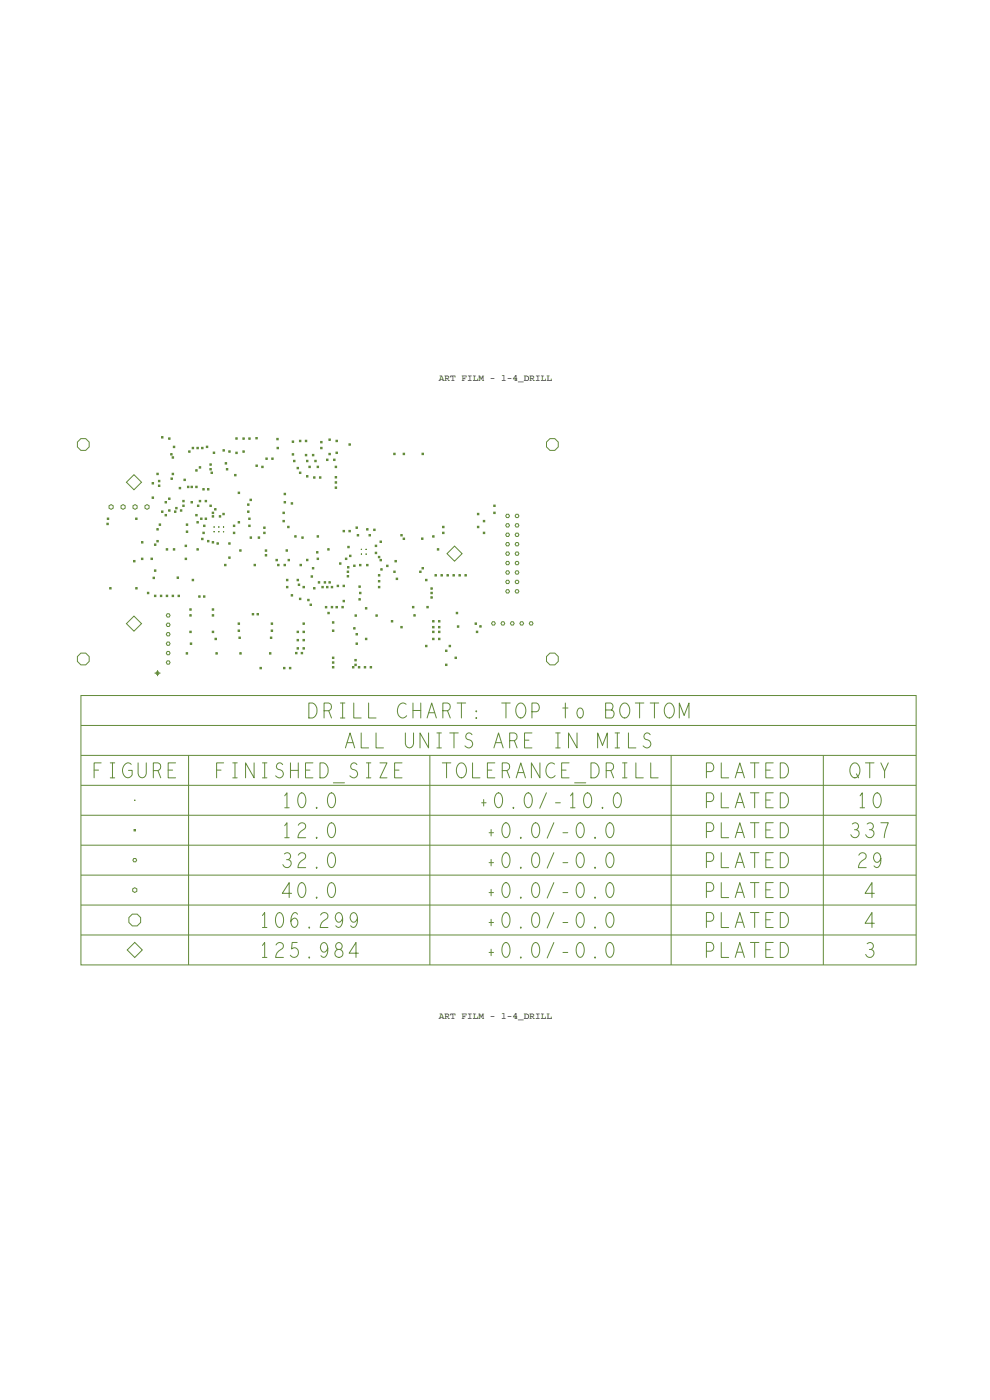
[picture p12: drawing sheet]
<svg xmlns="http://www.w3.org/2000/svg" width="210mm" height="297mm" viewBox="0 0 210 297" stroke-linecap="round" stroke-linejoin="round" font-family="sans-serif">
<defs><g id="words">
<g font-size="3.2" fill="#638b3a">
<text x="84.2" y="152.3">CHART:</text>
<text x="119.1" y="152.3">to</text>
<text x="104.8" y="158.7">ARE</text>
<text x="19.5" y="165">FIGURE</text>
<text x="45.5" y="165">FINISHED_SIZE</text>
<text x="101.4" y="171.4">+0.0/-10.0</text>
<text x="180.2" y="177.7">337</text>
<text x="183.3" y="203.1">3</text>
</g>
<g font-size="2">
<text x="93.1" y="80.8">ART FILM - 1-4_DRILL</text>
<text x="93.1" y="216.2">ART FILM - 1-4_DRILL</text>
</g>
</g></defs>
<!-- layer: Nets -->
<g fill="none" stroke="#638b3a" stroke-width=".21">
<path d="M34.3 92.6h.3v.3h-.3zM35.8 92.9h.3v.3h-.3zM36.2 96.2h.3v.3h-.3zM36.5 96.9h.3v.3h-.3zM36.8 94.7h.3v.3h-.3zM40 95.6h.3v.4h-.3zM40.8 94.9h.3v.3h-.3zM41.5 99.6h.3v.4h-.3zM41.8 94.9h.3v.3h-.3zM42.3 99h.3v.3h-.3zM42.8 94.9h.3v.3h-.3zM43.8 94.6h.3v.4h-.3z"/>
<path d="M44.5 99.4h.3v.3h-.3zM44.5 98.4h.3v.3h-.3zM45.2 95.9h.3v.3h-.3zM47.3 95.4h.3v.3h-.3zM47.8 98.1h.3v.4h-.3zM48 99.4h.3v.3h-.3zM48.5 95.6h.3v.3h-.3zM50 95.9h.3v.3h-.3zM50 92.9h.3v.3h-.3zM51.5 92.9h.3v.3h-.3zM51.5 95.6h.3v.4h-.3zM52.8 92.9h.3v.3h-.3z"/>
<path d="M54.3 92.8h.3v.3h-.3zM54.3 98.6h.3v.4h-.3zM55.5 98.9h.3v.3h-.3zM56.4 97.2h.3v.3h-.3zM57.6 97.2h.3v.3h-.3zM58.7 93h.3v.3h-.3zM58.8 94.9h.3v.3h-.3zM62 93.5h.3v.4h-.3zM62 96.2h.3v.4h-.3zM62.3 97.6h.3v.4h-.3zM63 99.1h.3v.4h-.3zM63.5 93.4h.3v.3h-.3z"/>
<path d="M64.8 93.4h.3v.3h-.3zM64.8 96.4h.3v.3h-.3zM65 97.6h.3v.4h-.3zM65.5 98.9h.3v.3h-.3zM66.3 96.4h.3v.3h-.3zM66.8 97.6h.3v.4h-.3zM67.3 98.9h.3v.3h-.3zM68 94.9h.3v.3h-.3zM68 93.6h.3v.4h-.3zM69.3 97.4h.3v.3h-.3zM69.8 96.2h.3v.3h-.3zM69.8 93.1h.3v.3h-.3z"/>
<path d="M70.8 97.4h.3v.3h-.3zM71.1 98.9h.3v.3h-.3zM71.3 95.9h.3v.3h-.3zM71.3 93.4h.3v.3h-.3zM74 94.1h.3v.4h-.3zM83.5 96.1h.3v.4h-.3zM85.5 96.1h.3v.4h-.3zM89.5 96.1h.3v.3h-.3zM22.7 111h.3v.3h-.3zM22.8 109.9h.3v.3h-.3zM23.1 107.3l.5-.3 .4 .3v.5l-.4 .3-.5-.3zM25.7 107.3l.4-.3 .4 .3v.5l-.4 .3-.4-.3z"/>
<path d="M26.8 102.3l1.6-1.6 1.6 1.6-1.6 1.6zM28.2 107.3l.4-.3 .5 .3v.5l-.5 .3-.4-.3zM28.3 118.9h.3v.3h-.3zM28.8 109.9h.3v.3h-.3zM30 118.4h.3v.3h-.3zM30 114.9h.3v.3h-.3zM30.7 107.3l.5-.3 .4 .3v.5l-.4 .3-.5-.3zM32 118.4h.3v.3h-.3zM32.3 102.4h.3v.3h-.3zM32.3 105.4h.3v.3h-.3zM32.8 115.4h.3v.3h-.3zM33.3 112.1h.3v.3h-.3z"/>
<path d="M33.3 100.4h.3v.3h-.3zM33.3 114.7h.3v.3h-.3zM33.6 101.9h.3v.3h-.3zM33.6 102.9h.3v.3h-.3zM33.8 111.1h.3v.4h-.3zM34.3 108.4h.3v.3h-.3zM35 106.4h.3v.3h-.3zM35 109.1h.3v.3h-.3zM35.3 116.4h.3v.3h-.3zM35.8 105.6h.3v.4h-.3zM35.8 108.1h.3v.4h-.3zM36.3 101.4h.3v.3h-.3z"/>
<path d="M36.5 100.4h.3v.3h-.3zM36.8 116.4h.3v.3h-.3zM37 108.4h.3v.3h-.3zM37.3 107.6h.3v.4h-.3zM38 103.4h.3v.3h-.3zM38.3 108.1h.3v.4h-.3zM38.8 106.1h.3v.4h-.3zM38.8 107.1h.3v.4h-.3zM39 101.6h.3v.4h-.3zM39.3 115.6h.3v.4h-.3zM39.3 118.4h.3v.3h-.3zM39.5 111.1h.3v.4h-.3z"/>
<path d="M39.5 112.6h.3v.4h-.3zM39.8 103.1h.3v.4h-.3zM40.5 103.1h.3v.4h-.3zM40.5 106.4h.3v.3h-.3zM41.5 103.1h.3v.4h-.3zM41.5 109.1h.3v.3h-.3zM41.8 116.4h.3v.3h-.3zM41.8 110.6h.3v.4h-.3zM41.9 107.1h.3v.4h-.3zM42.3 106.1h.3v.4h-.3zM42.6 109.9h.3v.3h-.3zM42.8 114.2h.3v.3h-.3z"/>
<path d="M43 103.6h.3v.4h-.3zM43 112.9h.3v.3h-.3zM43.2 111.4h.3v.3h-.3zM43.5 106.1h.3v.4h-.3zM43.5 109.9h.3v.3h-.3zM44 114.6h.3v.4h-.3zM44 103.6h.3v.4h-.3zM44.5 107.1h.3v.4h-.3zM44.8 100.1h.3v.4h-.3zM45 108.6h.3v.4h-.3zM45 114.9h.3v.3h-.3zM45 109.4h.3v.3h-.3z"/>
<path d="M45.3 111.8h.2M45.3 112.8h.2M45.4 111.7v.2M45.4 112.7v.2M45.5 107.9h.3v.3h-.3zM46 115.1h.3v.4h-.3zM46.3 111.8h.2M46.3 112.8h.2M46.4 111.7v.2M46.4 112.7v.2M46.5 109.4h.3v.3h-.3zM47.3 108.9h.3v.3h-.3z"/>
<path d="M47.3 111.8h.2M47.3 112.8h.2M47.4 111.7v.2M47.4 112.7v.2M47.6 119.7h.3v.3h-.3zM48.5 118.1h.3v.4h-.3zM48.5 115.1h.3v.4h-.3zM49.5 111.4h.3v.3h-.3zM49.5 112.9h.3v.3h-.3zM49.8 100.6h.3v.4h-.3zM50.5 110.6h.3v.4h-.3zM50.5 104.4h.3v.3h-.3z"/>
<path d="M50.8 116.6h.3v.3h-.3zM52.5 108.4h.3v.3h-.3zM52.5 106.9h.3v.3h-.3zM52.8 109.9h.3v.3h-.3zM52.8 111.4h.3v.3h-.3zM53 105.9h.3v.3h-.3zM53.1 113.9h.3v.3h-.3zM53.9 119.7h.3v.3h-.3zM54.8 113.9h.3v.3h-.3zM55.9 111.8h.3v.3h-.3zM55.9 112.9h.3v.3h-.3zM56.3 116.6h.3v.4h-.3z"/>
<path d="M56.3 117.6h.3v.4h-.3zM58.5 118.7h.3v.3h-.3zM58.9 119.7h.3v.3h-.3zM60 108.6h.3v.4h-.3zM60 110.4h.3v.3h-.3zM60.2 119.7h.3v.3h-.3zM60.3 104.6h.3v.4h-.3zM60.3 106.4h.3v.3h-.3zM60.7 116.6h.3v.3h-.3zM61 111.6h.3v.4h-.3zM61.1 118.7h.3v.3h-.3zM61.8 106.6h.3v.4h-.3z"/>
<path d="M62.5 113.6h.3v.4h-.3zM63.5 100.1h.3v.4h-.3zM63.6 119.7h.3v.3h-.3zM64 113.9h.3v.3h-.3zM65 118.6h.3v.4h-.3zM65 100.9h.3v.3h-.3zM66.5 101.1h.3v.4h-.3zM67.1 117h.3v.3h-.3zM67.3 118.4h.3v.3h-.3zM67.3 113.6h.3v.4h-.3zM67.8 101.1h.3v.4h-.3zM69.5 116.4h.3v.3h-.3z"/>
<path d="M71.1 103.3h.3v.3h-.3zM71.1 102.2h.3v.3h-.3zM71.1 101.1h.3v.3h-.3zM72 119.4h.3v.3h-.3zM72.8 112.5h.3v.3h-.3zM73.3 118.4h.3v.3h-.3zM73.8 115.9h.3v.3h-.3zM74 112.5h.3v.3h-.3zM74.1 117.8h.4v.3h-.4zM75 119.9h.3v.3h-.3zM75.5 111.8h.3v.3h-.3zM75.8 113.4h.3v.3h-.3z"/>
<path d="M76.3 119.7h.3v.3h-.3zM76.5 117.6h.3M76.5 116.6h.3M76.7 116.4v.3M76.7 117.4v.3M77.5 117.6h.3M77.5 116.6h.3M77.7 116.4v.3M77.7 117.4v.3M77.8 119.7h.3v.3h-.3zM77.8 112.1h.3v.4h-.3zM78.3 113.4h.3v.3h-.3z"/>
<path d="M79.3 112.2h.3v.4h-.3zM79.6 117.1h.3v.4h-.3zM79.6 115.6h.3v.4h-.3zM80.3 118h.3v.3h-.3zM80.6 118.7h.3v.3h-.3zM80.6 114.8h.3v.3h-.3zM82 119.9h.3v.3h-.3zM83.8 118.9h.3v.3h-.3zM85 113.4h.3v.3h-.3zM85.5 114.1h.3v.4h-.3zM89.4 114.1h.3v.3h-.3zM91.8 113.7h.3v.3h-.3z"/>
<path d="M92.8 116.4h.3v.3h-.3zM93.9 111.6h.3v.4h-.3zM93.9 112.9h.3v.3h-.3zM96.4 115.9l1.6 1.6-1.6 1.6-1.6-1.6zM101.3 111.6h.3v.4h-.3zM101.3 108.9h.3v.3h-.3zM102.5 110.4h.3v.3h-.3zM102.5 112.9h.3v.3h-.3zM104.7 107.1h.3v.4h-.3zM104.7 108.6h.3v.4h-.3zM107.5 119.1h.4l.2 .4-.2 .3h-.4l-.2-.3zM107.5 117.1h.4l.2 .4-.2 .3h-.4l-.2-.3z"/>
<path d="M107.5 115.1h.4l.2 .4-.2 .3h-.4l-.2-.3zM107.5 113.1h.4l.2 .4-.2 .3h-.4l-.2-.3zM107.5 109.1h.4l.2 .4-.2 .3h-.4l-.2-.3zM107.5 111.1h.4l.2 .3-.2 .4h-.4l-.2-.4zM109.5 111.1h.4l.2 .3-.2 .4h-.4l-.2-.4zM109.5 109.1h.4l.2 .4-.2 .3h-.4l-.2-.3zM109.5 117.1h.4l.2 .4-.2 .3h-.4l-.2-.3zM109.5 115.1h.4l.2 .4-.2 .3h-.4l-.2-.3zM109.5 113.1h.4l.2 .4-.2 .3h-.4l-.2-.3zM109.5 119.1h.4l.2 .4-.2 .3h-.4l-.2-.3zM23.3 124.6h.3v.4h-.3zM26.8 132.3l1.6-1.6 1.6 1.6-1.6 1.6z"/>
<path d="M28.8 124.6h.3v.4h-.3zM31.3 125.6h.3v.4h-.3zM32.5 122.4h.3v.4h-.3zM32.8 120.9h.3v.3h-.3zM32.8 126.3h.3v.3h-.3zM34 126.3h.3v.3h-.3zM35.3 126.3h.3v.3h-.3zM35.5 138.2h.4l.2 .4-.2 .3h-.4l-.2-.3zM35.5 136.2h.4l.2 .4-.2 .3h-.4l-.2-.3zM35.5 134.2h.4l.2 .4-.2 .3h-.4l-.2-.3zM35.5 132.2h.4l.2 .4-.2 .3h-.4l-.2-.3zM35.5 130.2h.4l.2 .4-.2 .3h-.4l-.2-.3z"/>
<path d="M36.5 126.3h.3v.3h-.3zM37.6 122.4h.3v.3h-.3zM37.8 126.3h.3v.3h-.3zM39.5 138.5h.3v.3h-.3zM40.3 129.1h.3v.4h-.3zM40.3 133.9h.3v.3h-.3zM40.3 130.4h.3v.3h-.3zM40.4 136.4h.3v.3h-.3zM40.8 122.9h.3v.3h-.3zM42.1 126.4h.4v.3h-.4zM43.2 126.4h.3v.3h-.3zM45 129.1h.3v.4h-.3z"/>
<path d="M45 133.9h.3v.3h-.3zM45 130.4h.3v.3h-.3zM45.6 135.4h.3v.3h-.3zM45.8 138.5h.3v.3h-.3zM50.5 132.1h.3v.4h-.3zM50.5 133.6h.3v.4h-.3zM50.7 135.1h.3v.4h-.3zM50.9 138.5h.3v.3h-.3zM53.5 130.1h.3v.4h-.3zM54.5 130.1h.3v.4h-.3zM57.2 138.5h.3v.3h-.3zM57.4 135.1h.3v.4h-.3z"/>
<path d="M57.5 133.6h.3v.4h-.3zM57.5 132.1h.3v.4h-.3zM60.8 122.9h.3v.3h-.3zM60.8 124.4h.3v.3h-.3zM61.8 126.1h.3v.4h-.3zM62.7 138.4h.3v.3h-.3zM63 133.9h.3v.3h-.3zM63 137.4h.3v.3h-.3zM63 135.6h.3v.4h-.3zM63 122.9h.3v.3h-.3zM63.3 123.9h.3v.3h-.3zM63.5 126.9h.3v.3h-.3z"/>
<path d="M63.9 138.4h.3v.3h-.3zM64.3 132.1h.3v.4h-.3zM64.3 133.9h.3v.3h-.3zM64.3 135.6h.3v.4h-.3zM64.3 137.4h.3v.3h-.3zM64.3 124.4h.3v.3h-.3zM65.3 127.1h.3v.3h-.3zM65.8 128.1h.3v.4h-.3zM66 122.1h.3v.4h-.3zM66.3 120.4h.3v.3h-.3zM66.5 124.6h.3v.4h-.3zM67.5 123.4h.3v.3h-.3z"/>
<path d="M68.3 124.4h.3v.3h-.3zM68.8 123.4h.3v.3h-.3zM69 128.7h.3v.3h-.3zM69.3 124.4h.3v.3h-.3zM69.5 129.9h.3v.3h-.3zM69.8 123.4h.3v.3h-.3zM70.3 128.6h.3v.4h-.3zM70.3 124.4h.3v.3h-.3zM70.5 133.6h.3v.4h-.3zM70.5 131.9h.3v.3h-.3zM70.5 139.4h.3v.3h-.3zM71.3 128.7h.3v.3h-.3z"/>
<path d="M71.5 124.1h.3v.4h-.3zM72.5 128.6h.3v.4h-.3zM72.8 127.4h.3v.3h-.3zM72.8 124.1h.3v.4h-.3zM73.6 122.1h.4v.3h-.4zM73.6 121.1h.4v.4h-.4zM73.7 120.2h.3v.3h-.3zM75 133.1h.3v.4h-.3zM75.3 139.9h.3v.3h-.3zM75.3 130.4h.3v.3h-.3zM75.5 134.4h.3v.3h-.3zM75.5 136.4h.3v.3h-.3z"/>
<path d="M76.1 127h.3v.3h-.3zM76.1 124.3h.3v.3h-.3zM76.3 125.6h.3v.4h-.3zM77.5 128.9h.3v.3h-.3zM77.5 135.4h.3v.3h-.3zM79.7 130.4h.3v.3h-.3zM80.3 123.1h.3v.4h-.3zM80.3 121.9h.3v.3h-.3zM80.3 124.4h.3v.3h-.3zM80.8 120.6h.3v.4h-.3zM83 131.6h.3v.4h-.3zM83.5 121.1h.3v.4h-.3z"/>
<path d="M84 122.6h.3v.4h-.3zM85 132.9h.3v.3h-.3zM87.5 128.6h.3v.4h-.3zM87.8 130.4h.3v.3h-.3zM89 121.1h.3v.4h-.3zM89.5 120.4h.3v.3h-.3zM90.3 136.9h.3v.3h-.3zM90.3 122.9h.3v.3h-.3zM90.5 128.6h.3v.4h-.3zM91.4 124.7h.3v.3h-.3zM91.4 126.6h.3v.3h-.3zM91.4 125.6h.3v.4h-.3z"/>
<path d="M91.8 133.9h.3v.3h-.3zM91.8 131.6h.3v.4h-.3zM91.8 132.9h.3v.3h-.3zM91.8 135.4h.3v.3h-.3zM92.3 121.9h.3v.3h-.3zM93 131.6h.3v.4h-.3zM93 133.9h.3v.3h-.3zM93 132.9h.3v.3h-.3zM93 135.4h.3v.3h-.3zM93.5 121.9h.3v.3h-.3zM94.5 137.9h.3v.3h-.3zM94.8 121.9h.3v.3h-.3z"/>
<path d="M95.3 136.9h.3v.3h-.3zM96.1 121.9h.3v.3h-.3zM96.5 139.4h.3v.3h-.3zM96.8 129.9h.3v.3h-.3zM97 132.8h.3v.3h-.3zM97.3 121.9h.4v.3h-.4zM98.6 121.9h.3v.3h-.3zM100.8 132.1h.3v.4h-.3zM101 133.9h.3v.3h-.3zM101.8 132.7h.3v.3h-.3zM104.5 131.9h.4l.2 .4-.2 .3h-.4l-.2-.3zM106.5 131.9h.4l.2 .4-.2 .3h-.4l-.2-.3z"/>
<path d="M107.5 121.1h.4l.2 .3-.2 .4h-.4l-.2-.4zM107.5 123.1h.4l.2 .4-.2 .3h-.4l-.2-.3zM107.5 125.1h.4l.2 .4-.2 .3h-.4l-.2-.3zM108.5 131.9h.4l.2 .4-.2 .3h-.4l-.2-.3zM109.5 123.1h.4l.2 .4-.2 .3h-.4l-.2-.3zM109.5 121.1h.4l.2 .3-.2 .4h-.4l-.2-.4zM109.5 125.1h.4l.2 .4-.2 .3h-.4l-.2-.3zM110.5 131.9h.4l.2 .4-.2 .3h-.4l-.2-.3zM112.5 131.9h.4l.2 .4-.2 .3h-.4l-.2-.3zM35.5 140.2h.4l.2 .4-.2 .3h-.4l-.2-.3zM55.1 141.6h.3v.3h-.3zM60.1 141.6h.3v.3h-.3z"/>
<path d="M61.4 141.6h.3v.3h-.3zM70.5 140.4h.3v.3h-.3zM70.5 141.4h.3v.3h-.3zM74.8 141.4h.3v.3h-.3zM75.3 140.9h.3v.3h-.3zM76 141.4h.3v.3h-.3zM77.3 141.4h.3v.3h-.3zM78.5 141.4h.3v.3h-.3zM94.5 140.9h.3v.3h-.3z"/>
<circle cx="17.7" cy="94.3" r="1.35"/>
<circle cx="117.2" cy="94.3" r="1.35"/>
<circle cx="17.7" cy="139.8" r="1.35"/>
<circle cx="117.2" cy="139.8" r="1.35"/>
</g>
<!-- layer: Text -->
<g fill="none" stroke="#638b3a" stroke-width=".21">
<path d="M65.5 149.1a1.64 1.64 0 0 1 1.7 1 1.64 1.64 0 0 1-.3 1.8l-.6 .4h-.8zM68.7 150.8h1a.86 .86 0 0 0 .6-.8 .86 .86 0 0 0-.6-.9h-1v3.2M69.7 150.8l.6 1.5M72.2 149.1h1M72.2 152.3h1M72.7 149.1v3.2M73.3 158.7l1-3.2 .9 3.2M73.6 157.6h1.3M75 149.1v3.2h1.6M76.6 155.5v3.2h1.6M78.2 149.1v3.2h1.6M79.8 155.5v3.2h1.5"/>
<path d="M86 155.5v2.3a.87 .87 0 0 0 .9 .9 .87 .87 0 0 0 .8-.9v-2.3M86.1 149.4a1.1 1.1 0 0 0-1.2-.1 1.1 1.1 0 0 0-.6 1.1 1.29 1.29 0 0 0 .2 1.4 1.29 1.29 0 0 0 1.3 .4l.5-.4M87.6 149.1v3.2M89.3 149.1v3.2M90.6 152.3l1-3.2 1 3.2M90.9 155.5v3.2l-1.8-3.2v3.2M92.7 158.7h.9M92.7 155.5h.9M93.2 155.5v3.2M93.9 150.8h1a.86 .86 0 0 0 .6-.8 .86 .86 0 0 0-.6-.9h-1v3.2M95.4 155.5h1.8M96.3 155.5v3.2"/>
<path d="M97 149.1h1.8M97.9 149.1v3.2M100.1 155.9a.72 .72 0 0 0-1.1-.2 .72 .72 0 0 0 .2 1.2 .91 .91 0 0 1 1 1.2 .91 .91 0 0 1-1.6 .1M104.8 158.7l.9-3.2 1 3.2M106.4 149.1h1.8M107.3 149.1v3.2M108.1 157.1h1a.86 .86 0 0 0 .6-.8 .86 .86 0 0 0-.6-.8h-1v3.2M109.9 149.4a.94 .94 0 0 1 1-.2 .94 .94 0 0 1 .6 .9 1.69 1.69 0 0 1-1 2.2 1.76 1.76 0 0 1-.6-2.9zM112.8 155.5h-1.5v3.2h1.5M112.8 151h1a1 1 0 0 0 .6-.9 1 1 0 0 0-.6-1h-1v3.2M117.9 158.7h.9M117.9 155.5h.9"/>
<path d="M118.3 155.5v3.2M119.9 149.1v3.2M122.4 155.5v3.2l-1.8-3.2v3.2M126.8 158.7v-3.2l1 2.6 1-2.6v3.2M128.5 150.6h1.2a.93 .93 0 0 1 .6 .8 .93 .93 0 0 1-.5 .9h-1.3v-3.2h1a.85 .85 0 0 1 .2 1.5M130.5 158.7h.9M130.5 155.5h.9M130.9 155.5v3.2M131.9 149.4a.94 .94 0 0 1 1-.2 .94 .94 0 0 1 .6 .9 1.69 1.69 0 0 1-1 2.2 1.76 1.76 0 0 1-.6-2.9zM133.3 155.5v3.2h1.6M134.8 149.1h1.8M135.7 149.1v3.2"/>
<path d="M137.9 155.9a.72 .72 0 0 0-1.1-.2 .72 .72 0 0 0 .2 1.2 .91 .91 0 0 1 1 1.2 .91 .91 0 0 1-1.6 .1M137.9 149.1h1.8M138.8 149.1v3.2M141.4 149.4a.94 .94 0 0 1 1-.2 .94 .94 0 0 1 .6 .9 1.69 1.69 0 0 1-1 2.2 1.76 1.76 0 0 1-.6-2.9zM144.1 152.3v-3.2l1 2.7 1-2.7v3.2M21.5 161.8h-1.5v3.2M23.4 161.8h.9M23.9 161.8v3.2M27.8 162.2a1.15 1.15 0 0 0-1.2-.1 1.15 1.15 0 0 0-.6 1.1 1.37 1.37 0 0 0 1.5 1.7l.5-.5v-1h-.8M29.3 161.8v2.3a.87 .87 0 0 0 .9 .9 .87 .87 0 0 0 .8-.9v-2.3M32.5 163.5h1a.86 .86 0 0 0 .6-.8 .86 .86 0 0 0-.6-.9h-1v3.2M37.2 161.8h-1.5v3.2h1.5"/>
<path d="M47.4 161.8h-1.5v3.2M49.4 161.8h.9M49.8 161.8v3.2M53.9 161.8v3.2l-1.8-3.2v3.2M55.7 161.8h.9M56.1 161.8v3.2M60 162.2a.72 .72 0 0 0-1.2-.1 .72 .72 0 0 0 .2 1.1 .91 .91 0 0 1 1.1 1.2 .91 .91 0 0 1-1.6 .2M60.4 168.8l.5-.6v3.2M60.4 175.2l.5-.7v3.2M60.4 171.4h.9M60.4 177.7h.9M61.6 161.8v3.2"/>
<path d="M63.3 175.1a.8 .8 0 0 1 1.1-.5 .8 .8 0 0 1 .2 1.2 2.12 2.12 0 0 0-1.4 1.9h1.6M63.3 161.8v3.2M63.7 168.3a.71 .71 0 0 1 1 .6l.2 .9a1.54 1.54 0 0 1-.9 1.6 1.8 1.8 0 0 1-.7-2.5zM66.4 161.8h-1.6v3.2h1.6M67.1 171.3l.1 .1zM67.1 177.7l.1 .1zM67.9 161.8a1.64 1.64 0 0 1 1.6 1 1.64 1.64 0 0 1-.3 1.8l-.5 .4h-.8zM70 168.3a.71 .71 0 0 1 1 .6l.2 .9a1.54 1.54 0 0 1-.9 1.6 1.8 1.8 0 0 1-.7-2.5zM70 174.6a.71 .71 0 0 1 1 .6l.2 .9a1.54 1.54 0 0 1-.9 1.6 1.8 1.8 0 0 1-.7-2.5zM75.7 162.2a.72 .72 0 0 0-1.1-.1 .72 .72 0 0 0 .2 1.1 .91 .91 0 0 1 1 1.2 .91 .91 0 0 1-1.6 .2M77.7 161.8h1M78.2 161.8v3.2"/>
<path d="M80.6 161.8h1.5l-1.5 3.2h1.5M85.3 161.8h-1.6v3.2h1.6M93.8 161.8h1.8M94.7 161.8v3.2M97.3 162.1a.94 .94 0 0 1 1-.2 .94 .94 0 0 1 .6 .9 1.69 1.69 0 0 1-1 2.2 1.76 1.76 0 0 1-.6-2.9zM100.2 161.8v3.2h1.6M103.4 163.4h.9M103.7 176.7h1M104.2 176v1.3M105 161.8h-1.6v3.2h1.6M105.4 168.3a.71 .71 0 0 1 1.1 .6l.1 .9a1.54 1.54 0 0 1-.9 1.6 1.8 1.8 0 0 1-.7-2.5zM106.5 163.5h1a.86 .86 0 0 0 .6-.8 .86 .86 0 0 0-.6-.9h-1v3.2"/>
<path d="M107 174.6a.71 .71 0 0 1 1 .6l.2 .9a1.54 1.54 0 0 1-.9 1.6 1.8 1.8 0 0 1-.7-2.5zM107.5 163.5l.6 1.5M109.5 165l1-3.2 1 3.2M109.8 163.9h1.3M110.4 177.7l.2 .1zM111.7 168.3a.71 .71 0 0 1 1.1 .6l.1 .9a1.54 1.54 0 0 1-.9 1.6 1.8 1.8 0 0 1-.7-2.5zM113.3 174.6a.71 .71 0 0 1 1 .6l.2 .9a1.54 1.54 0 0 1-.9 1.6 1.8 1.8 0 0 1-.7-2.5zM114.5 161.8v3.2l-1.8-3.2v3.2M115.9 168.2l-1.4 3.3M117.5 174.5l-1.4 3.3M117.6 162.1a1.1 1.1 0 0 0-1.2-.1 1.1 1.1 0 0 0-.6 1.1 1.29 1.29 0 0 0 .2 1.4 1.29 1.29 0 0 0 1.3 .4l.5-.4M119.1 163.4h1"/>
<path d="M119.4 176.7h1M120.7 161.8h-1.6v3.2h1.6M121 168.8l.5-.6v3.2M121.9 166.1h2.4M122.8 174.6a.71 .71 0 0 1 1 .6l.1 .9a1.54 1.54 0 0 1-.8 1.6 1.8 1.8 0 0 1-.7-2.5zM124.3 168.3a.71 .71 0 0 1 1.1 .6l.1 .9a1.54 1.54 0 0 1-.9 1.6 1.8 1.8 0 0 1-.7-2.5zM125.4 161.8a1.64 1.64 0 0 1 1.6 1 1.64 1.64 0 0 1-.3 1.8l-.6 .4h-.7zM126.1 177.7l.2 .1zM128.6 163.5h1a.86 .86 0 0 0 .6-.8 .86 .86 0 0 0-.6-.9h-1v3.2M129.1 174.6a.71 .71 0 0 1 1 .6l.1 .9a1.54 1.54 0 0 1-.8 1.6 1.8 1.8 0 0 1-.7-2.5zM129.6 163.5l.6 1.5M130.6 168.3a.71 .71 0 0 1 1.1 .6l.1 .9a1.54 1.54 0 0 1-.9 1.6 1.8 1.8 0 0 1-.7-2.5z"/>
<path d="M132 161.8h1M132 165h1M132.5 161.8v3.2M134.9 161.8v3.2h1.6M138 161.8v3.2h1.6M149.8 163.7h1a1 1 0 0 0 .6-.9 1 1 0 0 0-.6-1h-1v3.2M149.8 170h1a1 1 0 0 0 .6-.9 1 1 0 0 0-.6-.9h-1v3.2M149.8 176.4h1a1 1 0 0 0 .6-.9 1 1 0 0 0-.6-1h-1v3.2M153 161.8v3.2h1.6M153 168.2v3.2h1.6M153 174.5v3.2h1.6M155.9 165l1-3.2 1 3.2"/>
<path d="M155.9 171.4l1-3.2 1 3.2M155.9 177.7l1-3.2 1 3.2M156.3 163.9h1.3M156.3 170.3h1.3M156.3 176.6h1.3M159.2 161.8h1.8M159.2 168.2h1.8M159.2 174.5h1.8M160.1 161.8v3.2M160.1 168.2v3.2M160.1 174.5v3.2M162.4 163.4h1"/>
<path d="M162.4 169.7h1M162.4 176.1h1M164 161.8h-1.6v3.2h1.6M164 168.2h-1.6v3.2h1.6M164 174.5h-1.6v3.2h1.6M165.5 161.8a1.64 1.64 0 0 1 1.7 1 1.64 1.64 0 0 1-.3 1.8l-.6 .4h-.8zM165.5 168.2a1.64 1.64 0 0 1 1.7 .9 1.64 1.64 0 0 1-.3 1.9l-.6 .4h-.8zM165.5 174.5a1.64 1.64 0 0 1 1.7 1 1.64 1.64 0 0 1-.3 1.8l-.6 .4h-.8zM180.7 162.1a.94 .94 0 0 1 1.1-.2 .94 .94 0 0 1 .5 .9 1.69 1.69 0 0 1-1 2.2 1.76 1.76 0 0 1-.6-2.9zM180.8 174.8a.76 .76 0 0 1 1.2 .1 .76 .76 0 0 1-.4 1.1M181.7 164.2l.4 .8M182.4 168.8l.5-.6v3.2"/>
<path d="M182.4 171.4h1M183.6 161.8h1.8M183.9 174.8a.76 .76 0 0 1 1.2 .1 .76 .76 0 0 1-.3 1.1M184.5 161.8v3.2M185.7 168.3a.71 .71 0 0 1 1.1 .6l.1 .9a1.54 1.54 0 0 1-.8 1.6 1.8 1.8 0 0 1-.7-2.5zM186.9 161.8l.7 1.8v1.4M186.9 174.5h1.5l-.6 1.9-.2 1.3M188.4 161.8l-.8 1.8M55.7 194.2l.4-.6v3.2M55.7 196.8h.9M59 193.7a.71 .71 0 0 1 1 .6l.2 .9a1.54 1.54 0 0 1-.9 1.6 1.8 1.8 0 0 1-.7-2.5zM60.3 181.2a.76 .76 0 0 1 1.2 0 .76 .76 0 0 1-.4 1.2"/>
<path d="M60.8 182.4a.88 .88 0 0 1 .9 .7 .88 .88 0 0 1-.7 1 .88 .88 0 0 1-1-.7M61.9 189.5h-2l1.4-2.3v3.2M63 199.9h-1l-.1 1.4a.99 .99 0 0 1 1.5 .7 .99 .99 0 0 1-1.3 1.1l-.5-.5M63.1 194l-.5-.4a1.94 1.94 0 0 0-.7 2.7l.3 .4a.94 .94 0 0 0 1-.5 .94 .94 0 0 0-.2-1.1l-.2-.2a.83 .83 0 0 0-1.1 .5M63.3 181.4a.8 .8 0 0 1 1.1-.5 .8 .8 0 0 1 .2 1.3 2.12 2.12 0 0 0-1.4 1.9h1.6M63.7 187.3a.71 .71 0 0 1 1 .6l.2 .9a1.54 1.54 0 0 1-.9 1.6 1.8 1.8 0 0 1-.7-2.5zM65.5 196.7l.2 .1zM67.1 184l.1 .1zM67.1 190.4l.1 .1zM68 194.1a.8 .8 0 0 1 1.1-.5 .8 .8 0 0 1 .3 1.3 2.12 2.12 0 0 0-1.5 1.9h1.7M70 181a.71 .71 0 0 1 1 .6l.2 .9a1.54 1.54 0 0 1-.9 1.6 1.8 1.8 0 0 1-.7-2.5zM70 187.3a.71 .71 0 0 1 1 .6l.2 .9a1.54 1.54 0 0 1-.9 1.6 1.8 1.8 0 0 1-.7-2.5z"/>
<path d="M72.7 194.8l-.3 .5a.61 .61 0 0 1-1 .1 1.11 1.11 0 0 1 .5-1.8 1.72 1.72 0 0 1 .7 2.3l-.5 .8-.3 .1-.6-.4M75.8 194.8l-.2 .5a.61 .61 0 0 1-1.1 .1 1.11 1.11 0 0 1 .5-1.8 1.72 1.72 0 0 1 .8 2.3l-.5 .8-.3 .1-.6-.4M103.7 183h1M103.7 189.4h1M103.7 195.7h1M104.2 182.3v1.4M104.2 188.7v1.3M104.2 195v1.4M107 181a.71 .71 0 0 1 1 .6l.2 .9a1.54 1.54 0 0 1-.9 1.6 1.8 1.8 0 0 1-.7-2.5zM107 187.3a.71 .71 0 0 1 1 .6l.2 .9a1.54 1.54 0 0 1-.9 1.6 1.8 1.8 0 0 1-.7-2.5zM107 193.7a.71 .71 0 0 1 1 .6l.2 .9a1.54 1.54 0 0 1-.9 1.6 1.8 1.8 0 0 1-.7-2.5zM110.4 184l.2 .1z"/>
<path d="M110.4 190.4l.2 .1zM110.4 196.7l.2 .1zM113.3 181a.71 .71 0 0 1 1 .6l.2 .9a1.54 1.54 0 0 1-.9 1.6 1.8 1.8 0 0 1-.7-2.5zM113.3 187.3a.71 .71 0 0 1 1 .6l.2 .9a1.54 1.54 0 0 1-.9 1.6 1.8 1.8 0 0 1-.7-2.5zM113.3 193.7a.71 .71 0 0 1 1 .6l.2 .9a1.54 1.54 0 0 1-.9 1.6 1.8 1.8 0 0 1-.7-2.5zM117.5 180.9l-1.4 3.3M117.5 187.2l-1.4 3.3M117.5 193.6l-1.4 3.3M117.5 199.9l-1.4 3.3M119.4 183h1M119.4 189.4h1M119.4 195.7h1"/>
<path d="M122.8 181a.71 .71 0 0 1 1 .6l.1 .9a1.54 1.54 0 0 1-.8 1.6 1.8 1.8 0 0 1-.7-2.5zM122.8 187.3a.71 .71 0 0 1 1 .6l.1 .9a1.54 1.54 0 0 1-.8 1.6 1.8 1.8 0 0 1-.7-2.5zM122.8 193.7a.71 .71 0 0 1 1 .6l.1 .9a1.54 1.54 0 0 1-.8 1.6 1.8 1.8 0 0 1-.7-2.5zM126.1 184l.2 .1zM126.1 190.4l.2 .1zM126.1 196.7l.2 .1zM129.1 181a.71 .71 0 0 1 1 .6l.1 .9a1.54 1.54 0 0 1-.8 1.6 1.8 1.8 0 0 1-.7-2.5zM129.1 187.3a.71 .71 0 0 1 1 .6l.1 .9a1.54 1.54 0 0 1-.8 1.6 1.8 1.8 0 0 1-.7-2.5zM129.1 193.7a.71 .71 0 0 1 1 .6l.1 .9a1.54 1.54 0 0 1-.8 1.6 1.8 1.8 0 0 1-.7-2.5zM149.8 182.7h1a1 1 0 0 0 .6-.9 1 1 0 0 0-.6-.9h-1v3.2M149.8 189.1h1a1 1 0 0 0 .6-.9 1 1 0 0 0-.6-1h-1v3.2M149.8 195.4h1a1 1 0 0 0 .6-.9 1 1 0 0 0-.6-.9h-1v3.2"/>
<path d="M153 180.9v3.2h1.6M153 187.2v3.2h1.6M153 193.6v3.2h1.6M153 199.9v3.2h1.6M155.9 184.1l1-3.2 1 3.2M155.9 190.4l1-3.2 1 3.2M155.9 196.8l1-3.2 1 3.2M156.3 183h1.3M156.3 189.3h1.3M156.3 195.7h1.3M159.2 180.9h1.8M159.2 187.2h1.8"/>
<path d="M159.2 193.6h1.8M159.2 199.9h1.8M160.1 180.9v3.2M160.1 187.2v3.2M160.1 193.6v3.2M160.1 199.9v3.2M162.4 182.4h1M162.4 188.8h1M162.4 195.1h1M164 180.9h-1.6v3.2h1.6M164 187.2h-1.6v3.2h1.6M164 193.6h-1.6v3.2h1.6"/>
<path d="M164 199.9h-1.6v3.2h1.6M165.5 180.9a1.64 1.64 0 0 1 1.7 .9 1.64 1.64 0 0 1-.3 1.9l-.6 .4h-.8zM165.5 187.2a1.64 1.64 0 0 1 1.7 1 1.64 1.64 0 0 1-.3 1.8l-.6 .4h-.8zM165.5 193.6a1.64 1.64 0 0 1 1.7 .9 1.64 1.64 0 0 1-.3 1.9l-.6 .4h-.8zM165.5 199.9a1.64 1.64 0 0 1 1.7 1 1.64 1.64 0 0 1-.3 1.8l-.6 .4h-.8zM182.2 181.4a.8 .8 0 0 1 1.1-.5 .8 .8 0 0 1 .2 1.3 2.12 2.12 0 0 0-1.4 1.9h1.6M185.5 189.5h-2l1.5-2.3v3.2M185.5 195.9h-2l1.5-2.3v3.2M186.9 182.1l-.3 .5a.61 .61 0 0 1-1 .1 1.11 1.11 0 0 1 .5-1.8 1.72 1.72 0 0 1 .7 2.3l-.5 .8-.3 .1-.6-.4M55.7 200.6l.4-.7v3.2M55.7 203.1h.9M58.5 200.5a.8 .8 0 0 1 1.2-.5 .8 .8 0 0 1 .2 1.2 2.12 2.12 0 0 0-1.4 1.9h1.6"/>
<path d="M65.5 203.1l.2 .1zM69.5 201.2l-.2 .4a.61 .61 0 0 1-1.1 .1 1.11 1.11 0 0 1 .5-1.8 1.72 1.72 0 0 1 .8 2.3l-.5 .8-.3 .1-.6-.4M71.3 200.3a.73 .73 0 0 0 0 .8 .73 .73 0 0 0 .8 .3 .86 .86 0 0 1 .5 1.3 .86 .86 0 0 1-1.4 0 .86 .86 0 0 1 .5-1.3 .72 .72 0 0 0 .9-.9 .72 .72 0 0 0-1.3-.2zM76 202.2h-1.9l1.4-2.3v3.2M103.7 202.1h1M104.2 201.4v1.3M107 200a.71 .71 0 0 1 1 .6l.2 .9a1.54 1.54 0 0 1-.9 1.6 1.8 1.8 0 0 1-.7-2.5zM110.4 203.1l.2 .1zM113.3 200a.71 .71 0 0 1 1 .6l.2 .9a1.54 1.54 0 0 1-.9 1.6 1.8 1.8 0 0 1-.7-2.5zM119.4 202.1h1M122.8 200a.71 .71 0 0 1 1 .6l.1 .9a1.54 1.54 0 0 1-.8 1.6 1.8 1.8 0 0 1-.7-2.5zM126.1 203.1l.2 .1z"/>
<path d="M129.1 200a.71 .71 0 0 1 1 .6l.1 .9a1.54 1.54 0 0 1-.8 1.6 1.8 1.8 0 0 1-.7-2.5zM149.8 201.8h1a1 1 0 0 0 .6-.9 1 1 0 0 0-.6-1h-1v3.2M155.9 203.1l1-3.2 1 3.2M156.3 202h1.3M162.4 201.5h1M183.9 200.2a.76 .76 0 0 1 1.2 .1 .76 .76 0 0 1-.3 1.1"/>
</g>
<!-- layer: Drawing Origin -->
<path d="M32.8 142.8h1.3M33.2 142.6h.4v.4h-.4zM33.4 142.2v1.2" fill="none" stroke="#638b3a" stroke-width=".21"/>
<!-- layer: All Others -->
<g fill="none" stroke="#638b3a" stroke-width=".21">
<path d="M17.2 153.9h177.1zM17.2 147.6h177.1v57.1h-177.1zM17.2 160.3h177.1zM17.2 166.6h177.1zM17.2 173h177.1zM17.2 179.3h177.1zM28.4 176h.3v.3h-.3zM28.5 169.8h.2M28.6 169.6v.3M40 160.3v44.4zM91.2 160.3v44.4zM142.4 160.3v44.4z"/>
<path d="M174.6 160.3v44.4zM17.2 185.7h177.1zM17.2 192h177.1zM17.2 198.4h177.1zM28.1 188.6l.5-.3 .4 .3v.5l-.4 .2-.5-.2zM28.4 182.1h.4l.2 .4-.2 .3h-.4l-.2-.3zM27 201.5l1.6-1.6 1.6 1.6-1.6 1.6z"/>
<circle cx="28.6" cy="195.2" r="1.35"/>
</g>
<use href="#words"/>
</svg>
